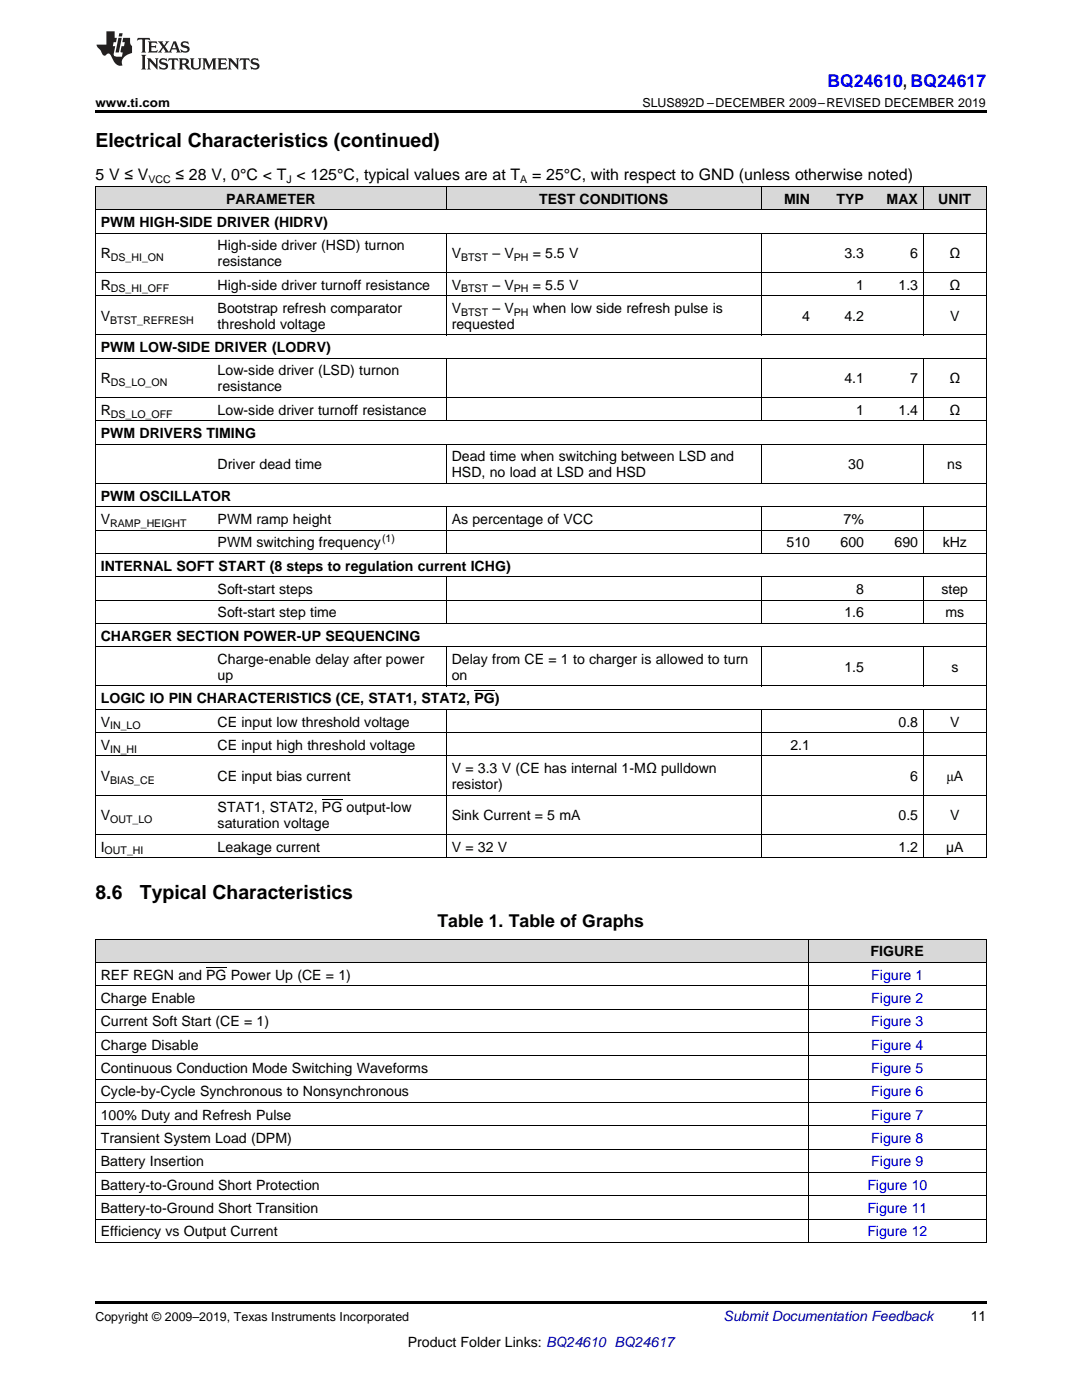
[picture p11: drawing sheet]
<svg xmlns="http://www.w3.org/2000/svg" width="216mm" height="279mm" viewBox="0 0 216 279" stroke-linecap="round" stroke-linejoin="round" font-family="sans-serif">
<defs><g id="words">
<g font-size="3.9">
<text x="19" y="29.3">Electrical Characteristics (continued)</text>
<text x="19" y="179.3">8.6</text>
<text x="27.9" y="179.3">Typical Characteristics</text>
</g>
<text font-size="3.5" fill="#00f" x="165.1" y="17.3">BQ24610, BQ24617</text>
<text font-size="3.5" x="87.3" y="185">Table 1. Table of Graphs</text>
<g font-size="3.2">
<text x="19" y="36">5 V ≤ V</text>
<text x="35" y="36">≤ 28 V, 0°C &lt; T &lt; 125°C, typical values are at T</text>
<text x="106.2" y="36">= 25°C, with respect to GND (unless otherwise noted)</text>
</g>
<g font-size="2.8">
<text x="45.1" y="40.6">PARAMETER</text>
<text x="107.6" y="40.6">TEST CONDITIONS</text>
<text x="156.5" y="40.6">MIN</text>
<text x="166.9" y="40.6">TYP</text>
<text x="176.9" y="40.6">MAX</text>
<text x="187.2" y="40.6">UNIT</text>
<text x="20.1" y="45.3">PWM HIGH-SIDE DRIVER (HIDRV)</text>
<text x="20.1" y="51.5">R</text>
<text x="43.4" y="50">High-side driver (HSD) turnon</text>
<text x="43.4" y="53.1">resistance</text>
<text x="90.1" y="51.5">V</text>
<text x="98.3" y="51.5">– V</text>
<text x="106.3" y="51.5">= 5.5 V</text>
<text x="168.5" y="51.5">3.3</text>
<text x="181.6" y="51.5">6</text>
<text x="189.4" y="51.5">Ω</text>
<text x="20.1" y="57.8">R</text>
<text x="43.4" y="57.8">High-side driver turnoff resistance</text>
<text x="90.1" y="57.8">V</text>
<text x="98.2" y="57.8">– V</text>
<text x="106.3" y="57.8">= 5.5 V</text>
<text x="170.8" y="57.8">1</text>
<text x="179.3" y="57.8">1.3</text>
<text x="189.4" y="57.8">Ω</text>
<text x="20.1" y="64">V</text>
<text x="43.4" y="62.4">Bootstrap refresh comparator</text>
<text x="43.4" y="65.6">threshold voltage</text>
<text x="90.1" y="62.4">V</text>
<text x="90.1" y="65.6">requested</text>
<text x="98.2" y="62.4">– V</text>
<text x="106.3" y="62.4">when low side refresh pulse is</text>
<text x="160.1" y="64">4</text>
<text x="168.5" y="64">4.2</text>
<text x="189.6" y="64">V</text>
<text x="20.1" y="70.3">PWM LOW-SIDE DRIVER (LODRV)</text>
<text x="20.1" y="76.5">R</text>
<text x="43.4" y="74.9">Low-side driver (LSD) turnon</text>
<text x="168.5" y="76.5">4.1</text>
<text x="181.6" y="76.5">7</text>
<text x="189.4" y="76.5">Ω</text>
<text x="20.1" y="82.8">R</text>
<text x="43.4" y="78.1">resistance</text>
<text x="43.4" y="82.8">Low-side driver turnoff resistance</text>
<text x="170.8" y="82.8">1</text>
<text x="179.3" y="82.8">1.4</text>
<text x="189.4" y="82.8">Ω</text>
<text x="20.1" y="87.4">PWM DRIVERS TIMING</text>
<text x="43.4" y="93.7">Driver dead time</text>
<text x="90.1" y="92.1">Dead time when switching between LSD and</text>
<text x="90.1" y="95.2">HSD, no load at LSD and HSD</text>
<text x="169.3" y="93.7">30</text>
<text x="189" y="93.7">ns</text>
<text x="20.1" y="99.9">PWM OSCILLATOR</text>
<text x="20.1" y="104.6">V</text>
<text x="43.4" y="104.6">PWM ramp height</text>
<text x="90.1" y="104.6">As percentage of VCC</text>
<text x="168.3" y="104.6">7%</text>
<text x="20.1" y="113.9">INTERNAL SOFT START (8 steps to regulation current ICHG)</text>
<text x="43.4" y="109.2">PWM switching frequency</text>
<text x="157" y="109.2">510</text>
<text x="167.7" y="109.2">600</text>
<text x="178.5" y="109.2">690</text>
<text x="188.1" y="109.2">kHz</text>
<text x="43.4" y="118.5">Soft-start steps</text>
<text x="170.8" y="118.5">8</text>
<text x="187.9" y="118.5">step</text>
<text x="43.4" y="123.2">Soft-start step time</text>
<text x="168.5" y="123.2">1.6</text>
<text x="188.6" y="123.2">ms</text>
<text x="20.1" y="127.8">CHARGER SECTION POWER-UP SEQUENCING</text>
<text x="43.4" y="132.5">Charge-enable delay after power</text>
<text x="43.4" y="135.7">up</text>
<text x="90.1" y="132.5">Delay from CE = 1 to charger is allowed to turn</text>
<text x="90.1" y="135.7">on</text>
<text x="168.5" y="134.1">1.5</text>
<text x="189.8" y="134.1">s</text>
<text x="20.1" y="140.3">LOGIC IO PIN CHARACTERISTICS (CE, STAT1, STAT2, PG)</text>
<text x="20.1" y="145">V</text>
<text x="20.1" y="149.6">V</text>
<text x="43.4" y="145">CE input low threshold voltage</text>
<text x="43.4" y="149.6">CE input high threshold voltage</text>
<text x="157.7" y="149.6">2.1</text>
<text x="179.3" y="145">0.8</text>
<text x="189.6" y="145">V</text>
<text x="20.1" y="155.9">V</text>
<text x="43.4" y="155.9">CE input bias current</text>
<text x="90.1" y="154.3">V = 3.3 V (CE has internal 1-MΩ pulldown</text>
<text x="181.6" y="155.9">6</text>
<text x="188.8" y="155.9">μA</text>
<text x="90.1" y="157.5">resistor)</text>
<text x="20.1" y="163.7">V</text>
<text x="43.4" y="162.1">STAT1, STAT2, PG output-low</text>
<text x="43.4" y="165.3">saturation voltage</text>
<text x="90.1" y="163.7">Sink Current = 5 mA</text>
<text x="179.3" y="163.7">0.5</text>
<text x="189.6" y="163.7">V</text>
<text x="20.1" y="170">I</text>
<text x="43.4" y="170">Leakage current</text>
<text x="90.1" y="170">V = 32 V</text>
<text x="179.3" y="170">1.2</text>
<text x="188.8" y="170">µA</text>
<text x="173.7" y="190.9">FIGURE</text>
<text x="20.1" y="195.5">REF REGN and PG Power Up (CE = 1)</text>
<text x="20.1" y="200.2">Charge Enable</text>
<text x="20.1" y="204.9">Current Soft Start (CE = 1)</text>
<text x="20.1" y="209.5">Charge Disable</text>
<text x="20.1" y="214.2">Continuous Conduction Mode Switching Waveforms</text>
<text x="20.1" y="218.8">Cycle-by-Cycle Synchronous to Nonsynchronous</text>
<text x="20.1" y="223.5">100% Duty and Refresh Pulse</text>
<text x="20.1" y="228.1">Transient System Load (DPM)</text>
<text x="20.1" y="232.8">Battery Insertion</text>
<text x="20.1" y="237.5">Battery-to-Ground Short Protection</text>
<text x="20.1" y="242.1">Battery-to-Ground Short Transition</text>
<text x="20.1" y="246.8">Efficiency vs Output Current</text>
<text x="193.7" y="263.6">11</text>
<text x="81.4" y="268.9">Product Folder Links: BQ24610 BQ24617</text>
</g>
<g font-size="2.8" fill="#00f">
<text x="173.8" y="195.5">Figure 1</text>
<text x="173.8" y="200.2">Figure 2</text>
<text x="173.8" y="204.9">Figure 3</text>
<text x="173.8" y="209.5">Figure 4</text>
<text x="173.8" y="214.2">Figure 5</text>
<text x="173.8" y="218.8">Figure 6</text>
<text x="173.8" y="223.5">Figure 7</text>
<text x="173.8" y="228.1">Figure 8</text>
<text x="173.8" y="232.8">Figure 9</text>
<text x="173.1" y="237.5">Figure 10</text>
<text x="173.1" y="242.1">Figure 11</text>
<text x="173.1" y="246.8">Figure 12</text>
</g>
<text font-size="2.8" fill="#0000c8" x="144.4" y="263.6">Submit Documentation Feedback</text>
<g font-size="2.5">
<text x="19" y="21.4">www.ti.com</text>
<text x="128.2" y="21.4">SLUS892D –DECEMBER 2009–REVISED DECEMBER 2019</text>
<text x="19" y="263.6">Copyright © 2009–2019, Texas Instruments Incorporated</text>
</g>
<g font-size="2.1">
<text x="29.6" y="36.6">VCC</text>
<text x="57.1" y="36.6">J</text>
<text x="103.8" y="36.6">A</text>
<text x="22.1" y="52.1">DS_HI_ON</text>
<text x="92" y="52.1">BTST</text>
<text x="102.5" y="52.1">PH</text>
<text x="22.1" y="58.3">DS_HI_OFF</text>
<text x="92" y="58.3">BTST</text>
<text x="102.5" y="58.3">PH</text>
<text x="22" y="64.6">BTST_REFRESH</text>
<text x="92" y="63">BTST</text>
<text x="102.5" y="63">PH</text>
<text x="22.1" y="77.1">DS_LO_ON</text>
<text x="22.1" y="83.3">DS_LO_OFF</text>
<text x="22" y="105.1">RAMP_HEIGHT</text>
<text x="76.2" y="108.1">(1)</text>
<text x="22" y="145.6">IN_LO</text>
<text x="22" y="150.2">IN_HI</text>
<text x="22" y="156.5">BIAS_CE</text>
<text x="22" y="164.3">OUT_LO</text>
<text x="20.9" y="170.5">OUT_HI</text>
</g>
</g></defs>
<g fill="#d8d8d8">
<path d="M19 187.5h71.2v4.7h-71.2z"/>
<path d="M90.2 187.5h71.1v4.7h-71.1z"/>
<path d="M161.3 187.5h35.5v4.7h-35.5z"/>
<path d="M19 37.3h23.4v4.6h-23.4z"/>
<path d="M42.4 37.3h46.7v4.6h-46.7z"/>
<path d="M89.1 37.3h62.8v4.6h-62.8z"/>
<path d="M151.9 37.3h10.8v4.6h-10.8z"/>
<path d="M162.7 37.3h10.8v4.6h-10.8z"/>
<path d="M173.5 37.3h10.8v4.6h-10.8z"/>
<path d="M184.3 37.3h12.5v4.6h-12.5z"/>
</g>
<path d="M19 22h177.8v.5h-177.8zM19 248h.2zM161.2 248h.1zM196.7 248h.1zM19 259.7h177.8v.5h-177.8z" fill="#000"/>
<g fill="none" stroke="#000" stroke-width=".2">
<path d="M19 37.2h177.8M19.1 37.2v134M89 37.2v4.7M151.9 37.2v4.7M184.2 37.2v4.7M196.8 37.2v134M19 59h177.8M19 54.3h177.8M19 46.5h177.8M19 41.9h177.8M89 46.6v20.3M151.9 46.6v20.3"/>
<path d="M184.2 46.6v20.3M19 79.3h177.8M19 71.5h177.8M19 66.8h177.8M89 71.5v12.5M151.9 71.5v12.5M184.2 71.5v12.5M19 96.5h177.8M19 88.6h177.8M19 84h177.8M89 88.7v7.8M151.9 88.7v7.8"/>
<path d="M184.2 88.7v7.8M19 119.8h177.8M19 115.1h177.8M19 110.4h177.8M19 105.8h177.8M19 101.1h177.8M89 101.2v9.3M89 115.1v9.4M151.9 101.2v9.3M151.9 115.1v9.4M184.2 101.2v9.3M184.2 115.1v9.4"/>
<path d="M19 136.9h177.8M19 129.1h177.8M19 124.4h177.8M89 129.1v7.8M151.9 129.1v7.8M184.2 129.1v7.8M19 158.7h177.8M19 150.9h177.8M19 146.2h177.8M19 141.6h177.8M89 141.6v29.6M151.9 141.6v29.6"/>
<path d="M184.2 141.6v29.6M19 171.2h177.8M19 166.5h177.8M19 196.8h177.8M19 192.1h177.8M19 187.4h177.8M19.1 187.5v60.5M161.2 187.5v60.5M196.8 187.5v60.5M19 215.4h177.8M19 210.7h177.8M19 206.1h177.8"/>
<path d="M19 201.4h177.8M19 238.7h177.8M19 234h177.8M19 229.4h177.8M19 224.7h177.8M19 220h177.8M19 248h177.8M19 243.3h177.8"/>
</g>
<g fill="#231f20">
<path d="M27.5 7.6l-.1 .5 .4-.2h.6v.1v2.1l-.2 .4h1l-.3-.4v-2.1l.1-.1h.5l.5 .2-.2-.5zM29.5 8.3l.2 .3v1.5l-.2 .4h1.8l.2-.6a1.04 1.04 0 0 1-1.3 .2v-.7h.6l.3 .2v-.6l-.3 .2h-.6v-.6l.8-.1 .4 .3-.2-.5zM31.5 8.3l.9 1.1-.9 1.1h.8l-.2-.2 .5-.7 .4 .7-.2 .2h1.5l-.1-.2 .1-.4h.9l.1 .4-.2 .2h1l-.3-.3-.7-1.9h-.5l-.9 2-.8-1 .9-1h-.8l.1 .3-.3 .5-.4-.6 .2-.2zM34.7 8.6l.4 1h-.7zM36.3 8.4a.63 .63 0 0 0-.2 .7 .63 .63 0 0 0 .6 .4l.6 .2 .1 .2a.75 .75 0 0 1-.7 .4 .75 .75 0 0 1-.6-.5l.1 .7 .1-.1a1.11 1.11 0 0 0 1.5-.6 1.13 1.13 0 0 0-1.2-.8l-.1-.4a1.04 1.04 0 0 1 1.2 .2l-.2-.5-.1 .1-.5-.2zM28.2 10.9l.2 .4v2.2l-.2 .4h1l-.3-.4v-2.2l.3-.4zM29.3 11.6l.3 .4v1.5l-.3 .4h.8l-.2-.4v-1.3l1.5 1.7v-1.9l.2-.4h-.7l.2 .4v.9l-1.1-1.3zM32 11.8a.62 .62 0 0 0-.2 .7 .62 .62 0 0 0 .6 .4l.6 .1 .1 .3a.76 .76 0 0 1-.7 .3 .76 .76 0 0 1-.6-.4l.1 .7 .1-.1a1.11 1.11 0 0 0 1.5-.6 1.13 1.13 0 0 0-1.2-.8l-.1-.4a1.04 1.04 0 0 1 1.2 .2l-.2-.6-.1 .1-.5-.1zM33.7 11.6l-.2 .6a.61 .61 0 0 1 .8-.3v1.6l-.2 .4h.9l-.2-.4v-1.6a.63 .63 0 0 1 .8 .3l-.2-.6zM35.6 11.6l.3 .4v1.5l-.3 .4h1l-.2-.2v-.8l.5 .2a.76 .76 0 0 0 1.2 .7l-1-1a.58 .58 0 0 0 .6-.5 .58 .58 0 0 0-.5-.6zM36.4 11.9h.1a.45 .45 0 0 1 .5 .1 .45 .45 0 0 1 .1 .5l-.7 .2zM37.9 11.6l.2 .2a2.17 2.17 0 0 0 .3 1.9 .99 .99 0 0 0 1.6-.6v-1.1l.2-.4h-.7l.2 .2a1.92 1.92 0 0 1-.2 1.8 .6 .6 0 0 1-.9-.5v-1.1l.2-.4zM40.4 11.6l.2 .4v1.5l-.2 .4h.7l-.2-.4v-1.4l.8 1.8 .8-1.8v1.4l-.2 .4h.9l-.2-.4v-1.5l.2-.4h-.8l-.6 1.5-.6-1.5zM43.4 11.6l.2 .4v1.5l-.2 .4h1.8l.2-.6a1.04 1.04 0 0 1-1.3 .1v-.6h.5l.4 .2v-.6l-.4 .2h-.5v-.7h.8l.3 .3-.1-.6zM45.5 11.6l.2 .4v1.5l-.2 .4h.7l-.2-.4v-1.3l1.5 1.7v-1.9l.2-.4h-.7l.2 .4v.9l-1.1-1.3zM47.9 11.6l-.1 .6a.61 .61 0 0 1 .8-.3v1.6l-.3 .4h1l-.3-.4 .1-1.6a.63 .63 0 0 1 .7 .3l-.1-.6zM50.2 11.8a.62 .62 0 0 0-.2 .7 .62 .62 0 0 0 .6 .4l.6 .1 .2 .3a.76 .76 0 0 1-.8 .3 .76 .76 0 0 1-.6-.4l.1 .7 .2-.1a1.11 1.11 0 0 0 1.5-.6 1.13 1.13 0 0 0-1.3-.8l-.1-.4a1.04 1.04 0 0 1 1.2 .2l-.1-.6-.2 .1-.5-.1z"/>
<path d="M21.2 6.3v2.6h-1.9l.1 .4 .7 .9a.91 .91 0 0 0 1 .8 .56 .56 0 0 1 .5-.3 .56 .56 0 0 1 .5 .3l.4 .8a1.53 1.53 0 0 0 1.9 1.2 1.54 1.54 0 0 1 1-2.1l.9-.3v-1.4a1.52 1.52 0 0 1-.3-1.6h-1.4l-.2 .8h.5l-.2 .8h-.4l-.2 1v.2l.4 .1-.2 .8a1.93 1.93 0 0 1-1.6-.3l.3-1.8h-.5l.2-.8h.4l.2-.8h-.4v-1.3zM23.6 7.6l-.6 2.9h.7l.6-2.9zM23.8 6.6l-.1 .7h.6l.2-.7z"/>
</g>
<path d="M94.7 137.8h4M64.2 159.6h4.1M41.1 193.1h4.1" fill="none" stroke="#000" stroke-width=".2"/>
<use href="#words"/>
</svg>
